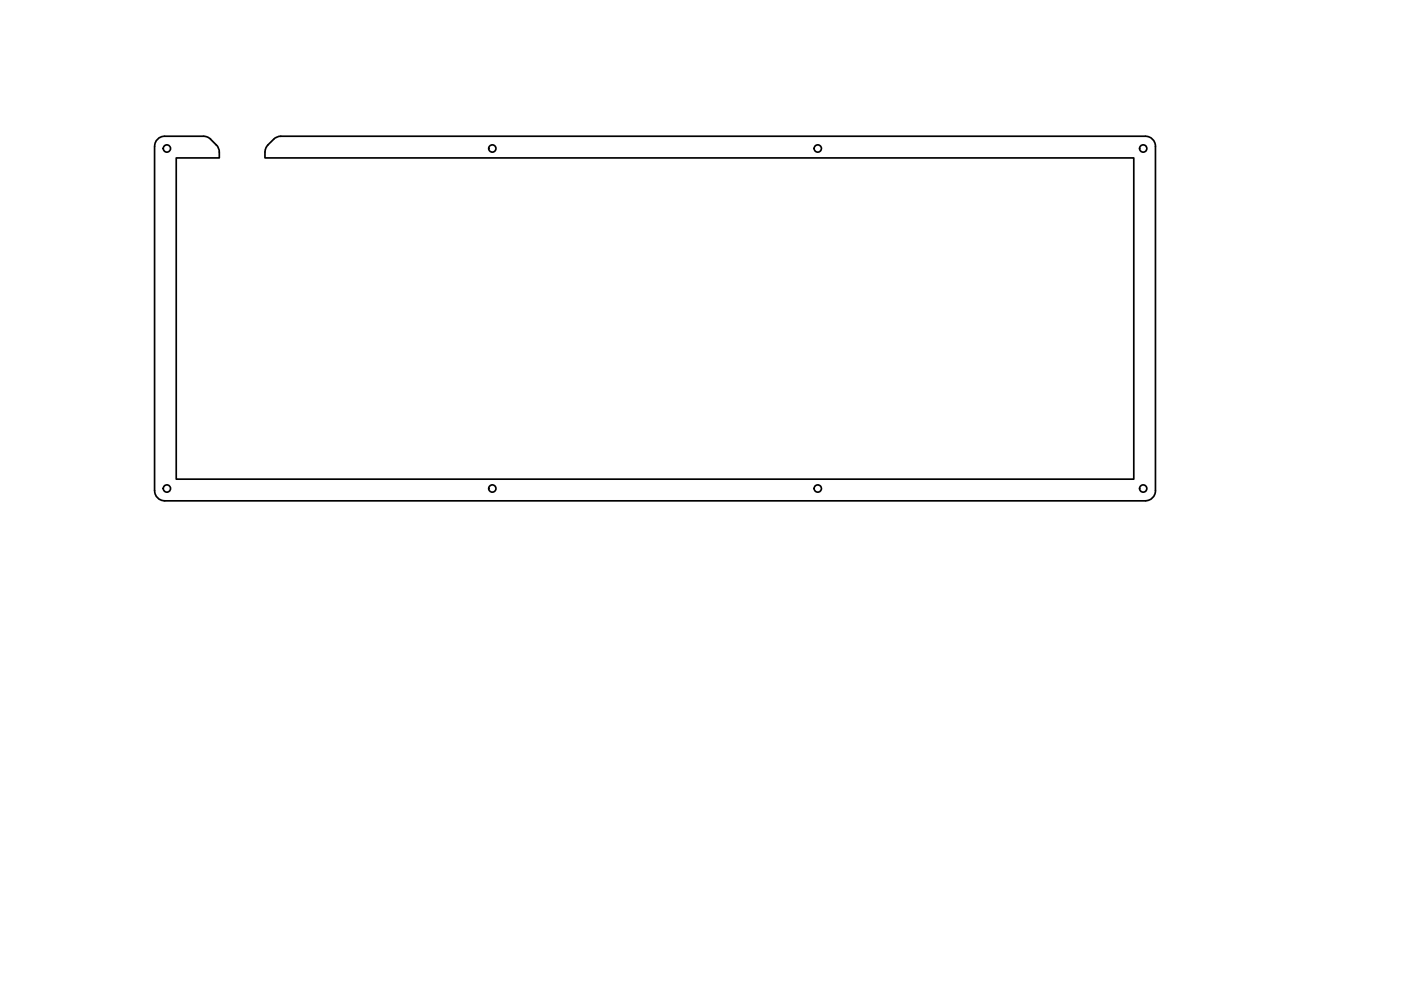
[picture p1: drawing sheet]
<svg xmlns="http://www.w3.org/2000/svg" width="420mm" height="297mm" viewBox="0 0 420 297" stroke-linecap="round" stroke-linejoin="round" font-family="sans-serif">
<!-- layer: Visible -->
<g fill="none" stroke="#000" stroke-width=".51">
<path d="M46.4 43.8v103.3M49.4 40.8h11.6l1.4 .4 .8 .5M49.4 40.8a2.99 2.99 0 0 0-3 3M63.1 41.7l2.3 2.5a5.4 5.4 0 0 1 .4 3.1h-12.9v96.3h287.1v-96.3h-260.5a5 5 0 0 1 .6-3.5l.3-.3M82.1 41.7l-1.8 1.8M82.1 41.7l1.2-.7 .9-.2h259.3a2.99 2.99 0 0 1 3 3v103.3a2.99 2.99 0 0 1-3 3h-294.1M46.4 147.1a2.99 2.99 0 0 0 3 3"/>
<circle cx="50" cy="44.5" r="1.09"/>
<circle cx="147.6" cy="44.5" r="1.09"/>
<circle cx="245.2" cy="44.5" r="1.09"/>
<circle cx="342.8" cy="44.5" r="1.09"/>
<circle cx="50" cy="146.4" r="1.09"/>
<circle cx="147.6" cy="146.4" r="1.09"/>
<circle cx="245.2" cy="146.4" r="1.09"/>
<circle cx="342.8" cy="146.4" r="1.09"/>
</g>
</svg>
